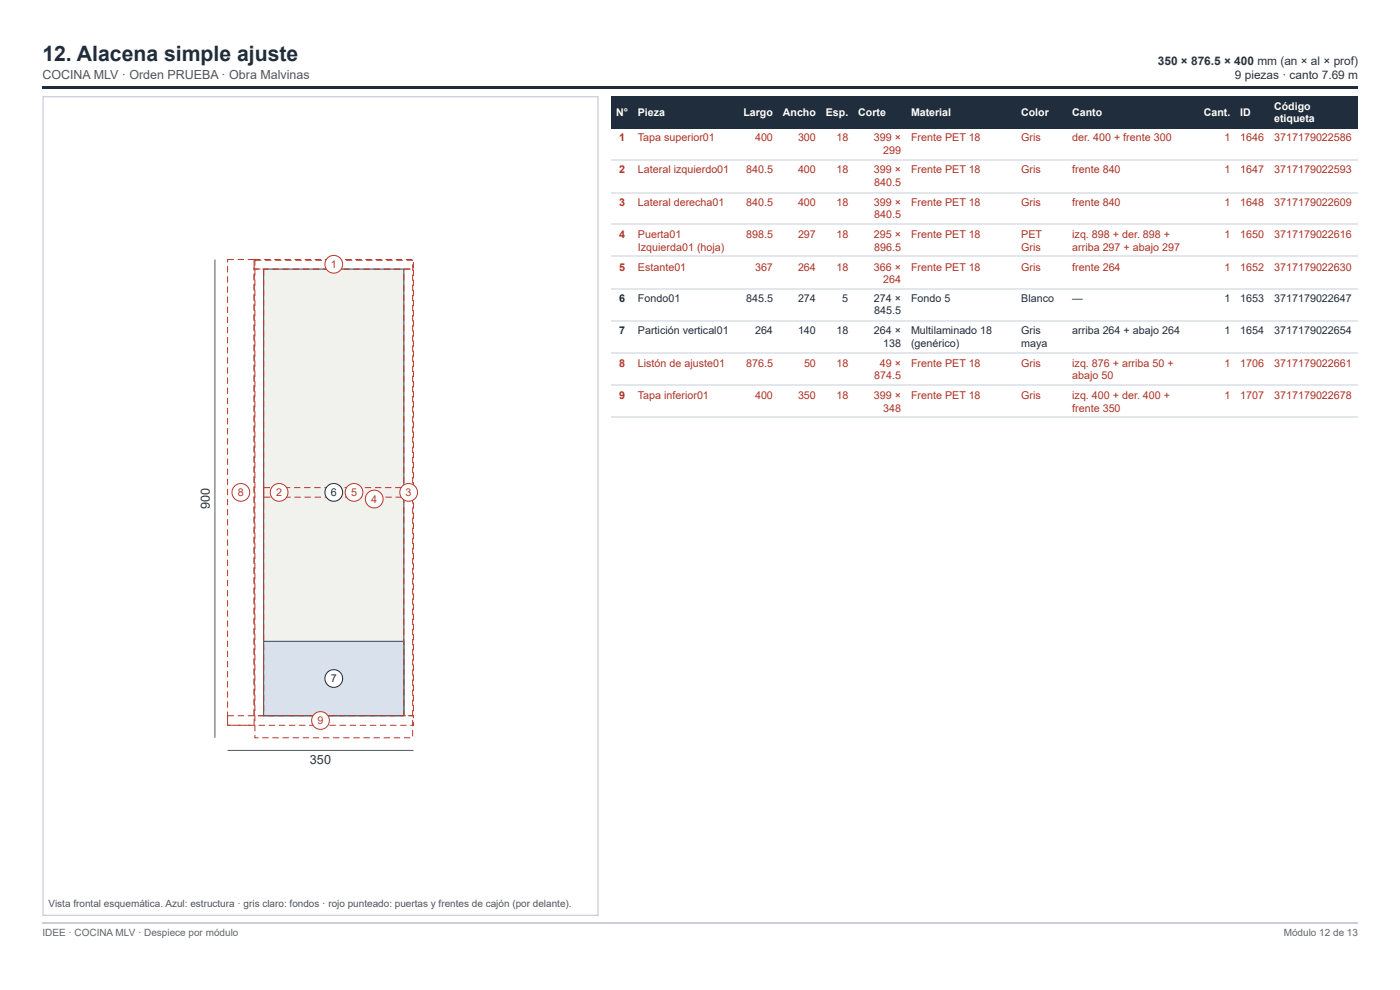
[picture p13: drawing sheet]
<svg xmlns="http://www.w3.org/2000/svg" width="297mm" height="210mm" viewBox="0 0 297 210" stroke-linecap="round" stroke-linejoin="round" font-family="sans-serif">
<defs><g id="words">
<text font-size="4.5" fill="#1f2d3d" x="9" y="13">12. Alacena simple ajuste</text>
<g font-size="2.7" fill="#333">
<text x="44.5" y="108" transform="rotate(-90 44.5 108)">900</text>
<text x="65.8" y="162">350</text>
</g>
<text font-size="2.6" fill="#555" x="9" y="16.7">COCINA MLV · Orden PRUEBA · Obra Malvinas</text>
<g font-size="2.5" fill="#333">
<text x="245.6" y="13.8">350 × 876.5 × 400 mm (an × al × prof)</text>
<text x="262" y="16.7">9 piezas · canto 7.69 m</text>
</g>
<g font-size="2.3" fill="#a93226">
<text x="131.3" y="29.9">1</text>
<text x="135.3" y="29.9">Tapa superior01</text>
<text x="160.2" y="29.9">400</text>
<text x="169.3" y="29.9">300</text>
<text x="177.4" y="29.9">18</text>
<text x="185.4" y="29.9">399 ×</text>
<text x="193.3" y="29.9">Frente PET 18</text>
<text x="216.6" y="29.9">Gris</text>
<text x="227.5" y="29.9">der. 400 + frente 300</text>
<text x="259.8" y="29.9">1</text>
<text x="263.1" y="29.9">1646</text>
<text x="270.3" y="29.9">3717179022586</text>
<text x="187.3" y="32.5">299</text>
<text x="131.3" y="36.8">2</text>
<text x="135.3" y="36.8">Lateral izquierdo01</text>
<text x="158.3" y="36.8">840.5</text>
<text x="169.3" y="36.8">400</text>
<text x="177.4" y="36.8">18</text>
<text x="185.4" y="36.8">399 ×</text>
<text x="185.5" y="39.4">840.5</text>
<text x="193.3" y="36.8">Frente PET 18</text>
<text x="216.6" y="36.8">Gris</text>
<text x="227.5" y="36.8">frente 840</text>
<text x="259.8" y="36.8">1</text>
<text x="263.1" y="36.8">1647</text>
<text x="270.3" y="36.8">3717179022593</text>
<text x="131.3" y="43.7">3</text>
<text x="135.3" y="43.7">Lateral derecha01</text>
<text x="158.3" y="43.7">840.5</text>
<text x="169.3" y="43.7">400</text>
<text x="177.4" y="43.7">18</text>
<text x="185.4" y="43.7">399 ×</text>
<text x="185.5" y="46.3">840.5</text>
<text x="193.3" y="43.7">Frente PET 18</text>
<text x="216.6" y="43.7">Gris</text>
<text x="227.5" y="43.7">frente 840</text>
<text x="259.8" y="43.7">1</text>
<text x="263.1" y="43.7">1648</text>
<text x="270.3" y="43.7">3717179022609</text>
<text x="131.3" y="50.5">4</text>
<text x="135.3" y="50.5">Puerta01</text>
<text x="135.3" y="53.2">Izquierda01 (hoja)</text>
<text x="158.3" y="50.5">898.5</text>
<text x="169.3" y="50.5">297</text>
<text x="177.4" y="50.5">18</text>
<text x="185.4" y="50.5">295 ×</text>
<text x="185.5" y="53.2">896.5</text>
<text x="193.3" y="50.5">Frente PET 18</text>
<text x="216.6" y="50.5">PET</text>
<text x="216.6" y="53.2">Gris</text>
<text x="227.5" y="50.5">izq. 898 + der. 898 +</text>
<text x="227.5" y="53.2">arriba 297 + abajo 297</text>
<text x="259.8" y="50.5">1</text>
<text x="263.1" y="50.5">1650</text>
<text x="270.3" y="50.5">3717179022616</text>
<text x="131.3" y="57.4">5</text>
<text x="135.3" y="57.4">Estante01</text>
<text x="160.2" y="57.4">367</text>
<text x="169.3" y="57.4">264</text>
<text x="177.4" y="57.4">18</text>
<text x="185.4" y="57.4">366 ×</text>
<text x="193.3" y="57.4">Frente PET 18</text>
<text x="216.6" y="57.4">Gris</text>
<text x="227.5" y="57.4">frente 264</text>
<text x="259.8" y="57.4">1</text>
<text x="263.1" y="57.4">1652</text>
<text x="270.3" y="57.4">3717179022630</text>
<text x="187.3" y="60.1">264</text>
<text x="131.3" y="77.8">8</text>
<text x="135.3" y="77.8">Listón de ajuste01</text>
<text x="158.3" y="77.8">876.5</text>
<text x="170.6" y="77.8">50</text>
<text x="177.4" y="77.8">18</text>
<text x="186.7" y="77.8">49 ×</text>
<text x="193.3" y="77.8">Frente PET 18</text>
<text x="216.6" y="77.8">Gris</text>
<text x="227.5" y="77.8">izq. 876 + arriba 50 +</text>
<text x="259.8" y="77.8">1</text>
<text x="263.1" y="77.8">1706</text>
<text x="270.3" y="77.8">3717179022661</text>
<text x="185.5" y="80.4">874.5</text>
<text x="227.5" y="80.4">abajo 50</text>
<text x="131.3" y="84.7">9</text>
<text x="135.3" y="84.7">Tapa inferior01</text>
<text x="160.2" y="84.7">400</text>
<text x="169.3" y="84.7">350</text>
<text x="177.4" y="84.7">18</text>
<text x="185.4" y="84.7">399 ×</text>
<text x="187.3" y="87.3">348</text>
<text x="193.3" y="84.7">Frente PET 18</text>
<text x="216.6" y="84.7">Gris</text>
<text x="227.5" y="84.7">izq. 400 + der. 400 +</text>
<text x="227.5" y="87.3">frente 350</text>
<text x="259.8" y="84.7">1</text>
<text x="263.1" y="84.7">1707</text>
<text x="270.3" y="84.7">3717179022678</text>
</g>
<g font-size="2.3" fill="#c0392b">
<text x="70.2" y="56.8">1</text>
<text x="50.5" y="105.2">8</text>
<text x="58.6" y="105.2">2</text>
<text x="74.5" y="105.2">5</text>
<text x="78.8" y="106.6">4</text>
<text x="86.1" y="105.2">3</text>
<text x="67.4" y="153.6">9</text>
</g>
<g font-size="2.3" fill="#1f2d3d">
<text x="131.3" y="64">6</text>
<text x="135.3" y="64">Fondo01</text>
<text x="158.3" y="64">845.5</text>
<text x="169.3" y="64">274</text>
<text x="178.7" y="64">5</text>
<text x="185.4" y="64">274 ×</text>
<text x="193.3" y="64">Fondo 5</text>
<text x="216.6" y="64">Blanco</text>
<text x="227.5" y="64">—</text>
<text x="259.8" y="64">1</text>
<text x="263.1" y="64">1653</text>
<text x="270.3" y="64">3717179022647</text>
<text x="131.3" y="70.9">7</text>
<text x="135.3" y="70.9">Partición vertical01</text>
<text x="160.2" y="70.9">264</text>
<text x="169.3" y="70.9">140</text>
<text x="177.4" y="70.9">18</text>
<text x="185.4" y="70.9">264 ×</text>
<text x="185.5" y="66.7">845.5</text>
<text x="193.3" y="70.9">Multilaminado 18</text>
<text x="216.6" y="70.9">Gris</text>
<text x="227.5" y="70.9">arriba 264 + abajo 264</text>
<text x="259.8" y="70.9">1</text>
<text x="263.1" y="70.9">1654</text>
<text x="270.3" y="70.9">3717179022654</text>
<text x="187.3" y="73.6">138</text>
<text x="193.3" y="73.6">(genérico)</text>
<text x="216.6" y="73.6">maya</text>
<text x="70.2" y="105.2">6</text>
<text x="70.2" y="144.7">7</text>
</g>
<g font-size="2.2" fill="#fff">
<text x="270.3" y="23.3">Código</text>
<text x="130.7" y="24.6">N°</text>
<text x="135.3" y="24.6">Pieza</text>
<text x="157.7" y="24.6">Largo</text>
<text x="166.1" y="24.6">Ancho</text>
<text x="175.2" y="24.6">Esp.</text>
<text x="182.1" y="24.6">Corte</text>
<text x="193.3" y="24.6">Material</text>
<text x="216.6" y="24.6">Color</text>
<text x="227.5" y="24.6">Canto</text>
<text x="255.4" y="24.6">Cant.</text>
<text x="263.1" y="24.6">ID</text>
<text x="270.3" y="25.9">etiqueta</text>
</g>
<text font-size="2.1" fill="#555" x="10.3" y="192.4">Vista frontal esquemática. Azul: estructura · gris claro: fondos · rojo punteado: puertas y frentes de cajón (por delante).</text>
<g font-size="2.1" fill="#666">
<text x="9" y="198.4">IDEE · COCINA MLV · Despiece por módulo</text>
<text x="272.4" y="198.4">Módulo 12 de 13</text>
</g>
</g></defs>
<path d="M9 18.3h279v.5h-279z" fill="#1f2d3d"/>
<path d="M9.1 20.5h117.8v173.6h-117.8z" fill="none" stroke="#ccd" stroke-width=".26"/>
<path d="M55.9 57h29.8v94.7h-29.8z" fill="#f1f1ee"/>
<path d="M55.9 57h29.8v94.7h-29.8z" fill="none" stroke="#34495e" stroke-width=".21"/>
<path d="M55.9 136h29.8v15.7h-29.8z" fill="#d9e2ec"/>
<path d="M55.9 136h29.8v15.7h-29.8z" fill="none" stroke="#34495e" stroke-width=".21"/>
<g fill="#c0392b">
<path d="M50.4 151.6h1.4v.2h-1.4zM52.6 151.6h1.3v.2h-1.3zM54.7 151.6h1.4v.2h-1.4zM56.9 151.6h1.3v.2h-1.3zM59 151.6h1.3v.2h-1.3zM61.2 151.6h1.3v.2h-1.3zM63.3 151.6h1.3v.2h-1.3zM65.4 151.6h1.4v.2h-1.4zM67.6 151.6h1.3v.2h-1.3zM69.7 151.6h1.4v.2h-1.4zM71.9 151.6h1.3v.2h-1.3zM74 151.6h1.4v.2h-1.4zM76.2 151.6h1.3v.2h-1.3zM78.3 151.6h1.4v.2h-1.4zM80.5 151.6h1.3v.2h-1.3zM82.6 151.6h1.4v.2h-1.4zM84.8 151.6h1.3v.2h-1.3zM86.9 151.6h.9v.7h-.2l.1-.6v.1h-.8zM87.6 153.1h.2v.8h-.7v-.2l.6 .1zM84.9 153.7h1.4v.2h-1.4zM82.8 153.7h1.3v.2h-1.3zM80.6 153.7h1.4v.2h-1.4zM78.5 153.7h1.3v.2h-1.3zM76.3 153.7h1.4v.2h-1.4zM74.2 153.7h1.3v.2h-1.3zM72 153.7h1.4v.2h-1.4zM69.9 153.7h1.3v.2h-1.3zM67.7 153.7h1.4v.2h-1.4zM65.6 153.7h1.3v.2h-1.3zM63.4 153.7h1.4v.2h-1.4zM61.3 153.7h1.3v.2h-1.3zM59.2 153.7h1.3v.2h-1.3zM57 153.7h1.4v.2h-1.4zM54.9 153.7h1.3v.2h-1.3zM52.7 153.7h1.4v.2h-1.4zM50.6 153.7h1.3v.2h-1.3zM48.4 153.7h1.4v.2h-1.4zM48.2 151.8h.2v1.3h-.2zM48.3 151.6h1.3v.2h-1.3z"/>
<path d="M50.4 54.9h1.4v.2h-1.4zM52.6 54.9h1.3v.2h-1.3zM53.8 55.8h.2v1.4h-.2zM53.8 58h.2v1.3h-.2zM53.8 60.1h.2v1.4h-.2zM53.8 62.3h.2v1.3h-.2zM53.8 64.4h.2v1.3h-.2zM53.8 66.6h.2v1.3h-.2zM53.8 68.7h.2v1.3h-.2zM53.8 70.8h.2v1.4h-.2zM53.8 73h.2v1.3h-.2zM53.8 75.1h.2v1.4h-.2zM53.8 77.3h.2v1.3h-.2zM53.8 79.4h.2v1.4h-.2zM53.8 81.6h.2v1.3h-.2zM53.8 83.7h.2v1.4h-.2zM53.8 85.9h.2v1.3h-.2zM53.8 88h.2v1.4h-.2zM53.8 90.2h.2v1.3h-.2zM53.8 92.3h.2v1.3h-.2zM53.8 94.4h.2v1.4h-.2zM53.8 96.6h.2v1.3h-.2zM53.8 98.7h.2v1.4h-.2zM53.8 100.9h.2v1.3h-.2zM53.8 103h.2v1.4h-.2zM53.8 105.2h.2v1.3h-.2zM53.8 107.3h.2v1.4h-.2zM53.8 109.5h.2v1.3h-.2zM53.8 111.6h.2v1.4h-.2zM53.8 113.8h.2v1.3h-.2zM53.8 115.9h.2v1.4h-.2zM53.8 118.1h.2v1.3h-.2zM53.8 120.2h.2v1.3h-.2zM53.8 122.3h.2v1.4h-.2zM53.8 124.5h.2v1.3h-.2zM53.8 126.6h.2v1.4h-.2zM53.8 128.8h.2v1.3h-.2zM53.8 130.9h.2v1.4h-.2zM53.8 133.1h.2v1.3h-.2zM53.8 135.2h.2v1.4h-.2zM53.8 137.4h.2v1.3h-.2zM53.8 139.5h.2v1.4h-.2zM53.8 141.7h.2v1.3h-.2zM53.8 143.8h.2v1.3h-.2zM53.8 146h.2v1.3h-.2zM53.8 148.1h.2v1.3h-.2zM53.8 150.2h.2v1.4h-.2zM53.8 152.4h.2v1.3h-.2zM51.8 153.7h1.3v.2h-1.3zM49.7 153.7h1.3v.2h-1.3zM48.2 153h.2v.8h-.1l.5-.1v.2h-.6zM48.2 150.9h.2v1.3h-.2zM48.2 148.7h.2v1.3h-.2zM48.2 146.6h.2v1.3h-.2zM48.2 144.4h.2v1.4h-.2zM48.2 142.3h.2v1.3h-.2zM48.2 140.1h.2v1.4h-.2zM48.2 138h.2v1.3h-.2zM48.2 135.8h.2v1.4h-.2zM48.2 133.7h.2v1.3h-.2zM48.2 131.5h.2v1.4h-.2zM48.2 129.4h.2v1.3h-.2zM48.2 127.2h.2v1.4h-.2zM48.2 125.1h.2v1.3h-.2zM48.2 123h.2v1.3h-.2zM48.2 120.8h.2v1.3h-.2zM48.2 118.7h.2v1.3h-.2zM48.2 116.5h.2v1.4h-.2zM48.2 114.4h.2v1.3h-.2zM48.2 112.2h.2v1.4h-.2zM48.2 110.1h.2v1.3h-.2zM48.2 107.9h.2v1.4h-.2zM48.2 105.8h.2v1.3h-.2zM48.2 103.6h.2v1.4h-.2zM48.2 101.5h.2v1.3h-.2zM48.2 99.3h.2v1.4h-.2zM48.2 97.2h.2v1.3h-.2zM48.2 95.1h.2v1.3h-.2zM48.2 92.9h.2v1.4h-.2zM48.2 90.8h.2v1.3h-.2zM48.2 88.6h.2v1.4h-.2zM48.2 86.5h.2v1.3h-.2zM48.2 84.3h.2v1.4h-.2zM48.2 82.2h.2v1.3h-.2zM48.2 80h.2v1.4h-.2zM48.2 77.9h.2v1.3h-.2zM48.2 75.7h.2v1.4h-.2zM48.2 73.6h.2v1.3h-.2zM48.2 71.4h.2v1.4h-.2zM48.2 69.3h.2v1.3h-.2zM48.2 67.2h.2v1.3h-.2zM48.2 65h.2v1.4h-.2zM48.2 62.9h.2v1.3h-.2zM48.2 60.7h.2v1.4h-.2zM48.2 58.6h.2v1.3h-.2zM48.2 56.4h.2v1.4h-.2zM48.2 54.9h1.4v.2h-1.3v-.1l.1 .6h-.2z"/>
<path d="M58.1 103.3h1.3v.2h-1.3zM60.2 103.3h1.4v.2h-1.4zM62.4 103.3h1.3v.2h-1.3zM64.5 103.3h1.4v.2h-1.4zM66.7 103.3h1.3v.2h-1.3zM68.8 103.3h1.4v.2h-1.4zM71 103.3h1.3v.2h-1.3zM73.1 103.3h1.3v.2h-1.3zM75.3 103.3h1.3v.2h-1.3zM77.4 103.3h1.3v.2h-1.3zM79.5 103.3h1.4v.2h-1.4zM81.7 103.3h1.3v.2h-1.3zM83.8 103.3h1.4v.2h-1.4zM85.6 103.7h.2v1.3h-.2zM83.9 105.3h1.4v.2h-1.4zM81.8 105.3h1.3v.2h-1.3zM79.6 105.3h1.4v.2h-1.4zM77.5 105.3h1.3v.2h-1.3zM75.3 105.3h1.4v.2h-1.4zM73.2 105.3h1.3v.2h-1.3zM71 105.3h1.4v.2h-1.4zM68.9 105.3h1.3v.2h-1.3zM66.8 105.3h1.3v.2h-1.3zM64.6 105.3h1.3v.2h-1.3zM62.5 105.3h1.3v.2h-1.3zM60.3 105.3h1.4v.2h-1.4zM58.2 105.3h1.3v.2h-1.3zM56 105.3h1.4v.2h-1.4zM55.8 103.3h1.5v.2h-1.4v-.1h.1v1.3h-.2z"/>
<path d="M55.8 57.2h.2v1.3h-.2zM55.8 59.3h.2v1.3h-.2zM55.8 61.5h.2v1.3h-.2zM55.8 63.6h.2v1.3h-.2zM55.8 65.7h.2v1.4h-.2zM55.8 67.9h.2v1.3h-.2zM55.8 70h.2v1.4h-.2zM55.8 72.2h.2v1.3h-.2zM55.8 74.3h.2v1.4h-.2zM55.8 76.5h.2v1.3h-.2zM55.8 78.6h.2v1.4h-.2zM55.8 80.8h.2v1.3h-.2zM55.8 82.9h.2v1.4h-.2zM55.8 85.1h.2v1.3h-.2zM55.8 87.2h.2v1.3h-.2zM55.8 89.4h.2v1.3h-.2zM55.8 91.5h.2v1.3h-.2zM55.8 93.6h.2v1.4h-.2zM55.8 95.8h.2v1.3h-.2zM55.8 97.9h.2v1.4h-.2zM55.8 100.1h.2v1.3h-.2zM55.8 102.2h.2v1.4h-.2zM55.8 104.4h.2v1.3h-.2zM55.8 106.5h.2v1.4h-.2zM55.8 108.7h.2v1.3h-.2zM55.8 110.8h.2v1.4h-.2zM55.8 113h.2v1.3h-.2zM55.8 115.1h.2v1.3h-.2zM55.8 117.3h.2v1.3h-.2zM55.8 119.4h.2v1.3h-.2zM55.8 121.5h.2v1.4h-.2zM55.8 123.7h.2v1.3h-.2zM55.8 125.8h.2v1.4h-.2zM55.8 128h.2v1.3h-.2zM55.8 130.1h.2v1.4h-.2zM55.8 132.3h.2v1.3h-.2zM55.8 134.4h.2v1.4h-.2zM55.8 136.6h.2v1.3h-.2zM55.8 138.7h.2v1.4h-.2zM55.8 140.9h.2v1.3h-.2zM55.8 143h.2v1.3h-.2zM55.8 145.1h.2v1.4h-.2zM55.8 147.3h.2v1.3h-.2zM55.8 149.4h.2v1.4h-.2zM54.7 151.6h1.2v.1l-.1-.1h.2v.2h-1.3zM53.8 150.4h.2l-.1 1.4h-.1zM53.8 148.3h.2v1.3h-.2zM53.8 146.1h.2v1.4h-.2zM53.8 144h.2v1.3h-.2zM53.8 141.8h.2v1.4h-.2zM53.8 139.7h.2v1.3h-.2zM53.8 137.6h.2v1.3h-.2zM53.8 135.4h.2v1.4h-.2zM53.8 133.3h.2v1.3h-.2zM53.8 131.1h.2v1.4h-.2zM53.8 129h.2v1.3h-.2zM53.8 126.8h.2v1.4h-.2zM53.8 124.7h.2v1.3h-.2zM53.8 122.5h.2v1.4h-.2zM53.8 120.4h.2v1.3h-.2zM53.8 118.2h.2v1.4h-.2zM53.8 116.1h.2v1.3h-.2zM53.8 114h.2v1.3h-.2zM53.8 111.8h.2v1.3h-.2zM53.8 109.7h.2v1.3h-.2zM53.8 107.5h.2v1.4h-.2zM53.8 105.4h.2v1.3h-.2zM53.8 103.2h.2v1.4h-.2zM53.8 101.1h.2v1.3h-.2zM53.8 98.9h.2v1.4h-.2zM53.8 96.8h.2v1.3h-.2zM53.8 94.6h.2v1.4h-.2zM53.8 92.5h.2v1.3h-.2zM53.8 90.3h.2v1.4h-.2zM53.8 88.2h.2v1.3h-.2zM53.8 86.1h.2v1.3h-.2zM53.8 83.9h.2v1.3h-.2zM53.8 81.8h.2v1.3h-.2zM53.8 79.6h.2v1.4h-.2zM53.8 77.5h.2v1.3h-.2zM53.8 75.3h.2v1.4h-.2zM53.8 73.2h.2v1.3h-.2zM53.8 71h.2v1.4h-.2zM53.8 68.9h.2v1.3h-.2zM53.8 66.7h.2v1.4h-.2zM53.8 64.6h.2v1.3h-.2zM53.8 62.4h.2v1.4h-.2zM53.8 60.3h.2v1.3h-.2zM53.8 58.2h.2v1.3h-.2zM53.8 56.9h1.5v.3h-1.4v-.2l.1 .3h-.2z"/>
<path d="M56.1 54.9h1.3v.2h-1.3zM58.2 54.9h1.3v.2h-1.3zM60.3 54.9h1.4v.2h-1.4zM62.5 54.9h1.3v.2h-1.3zM64.6 54.9h1.4v.2h-1.4zM66.8 54.9h1.3v.2h-1.3zM68.9 54.9h1.4v.2h-1.4zM71.1 54.9h1.3v.2h-1.3zM73.2 54.9h1.4v.2h-1.4zM75.4 54.9h1.3v.2h-1.3zM77.5 54.9h1.4v.2h-1.4zM79.7 54.9h1.3v.2h-1.3zM81.8 54.9h1.4v.2h-1.4zM84 54.9h1.3v.2h-1.3zM86.1 54.9h1.3v.2h-1.3zM87.6 55.6h.2v1.3h-.2zM85.7 56.9h1.4v.3h-1.4zM83.6 56.9h1.3v.3h-1.3zM81.4 56.9h1.4v.3h-1.4zM79.3 56.9h1.3v.3h-1.3zM77.1 56.9h1.4v.3h-1.4zM75 56.9h1.3v.3h-1.3zM72.8 56.9h1.4v.3h-1.4zM70.7 56.9h1.3v.3h-1.3zM68.5 56.9h1.4v.3h-1.4zM66.4 56.9h1.3v.3h-1.3zM64.3 56.9h1.3v.3h-1.3zM62.1 56.9h1.3v.3h-1.3zM60 56.9h1.3v.3h-1.3zM57.8 56.9h1.4v.3h-1.4zM55.7 56.9h1.3v.3h-1.3zM53.8 56.7h.2l-.1 .3v-.1h1v.3h-1.1zM53.8 54.9h1.5v.2h-1.4v-.1h.1v.9h-.2z"/>
<path d="M56.2 55.1h1.4v.2h-1.4zM58.4 55.1h1.3v.2h-1.3zM60.5 55.1h1.4v.2h-1.4zM62.7 55.1h1.3v.2h-1.3zM64.8 55.1h1.4v.2h-1.4zM67 55.1h1.3v.2h-1.3zM69.1 55.1h1.3v.2h-1.3zM71.2 55.1h1.4v.2h-1.4zM73.4 55.1h1.3v.2h-1.3zM75.5 55.1h1.4v.2h-1.4zM77.7 55.1h1.3v.2h-1.3zM79.8 55.1h1.4v.2h-1.4zM82 55.1h1.3v.2h-1.3zM84.1 55.1h1.4v.2h-1.4zM86.3 55.1h1.3v.2h-1.3zM87.4 56.1h.2v1.3h-.2zM87.4 58.2h.2v1.3h-.2zM87.4 60.4h.2v1.3h-.2zM87.4 62.5h.2v1.3h-.2zM87.4 64.6h.2v1.4h-.2zM87.4 66.8h.2v1.3h-.2zM87.4 68.9h.2v1.4h-.2zM87.4 71.1h.2v1.3h-.2zM87.4 73.2h.2v1.4h-.2zM87.4 75.4h.2v1.3h-.2zM87.4 77.5h.2v1.4h-.2zM87.4 79.7h.2v1.3h-.2zM87.4 81.8h.2v1.4h-.2zM87.4 84h.2v1.3h-.2zM87.4 86.1h.2v1.3h-.2zM87.4 88.2h.2v1.4h-.2zM87.4 90.4h.2v1.3h-.2zM87.4 92.5h.2v1.4h-.2zM87.4 94.7h.2v1.3h-.2zM87.4 96.8h.2v1.4h-.2zM87.4 99h.2v1.3h-.2zM87.4 101.1h.2v1.4h-.2zM87.4 103.3h.2v1.3h-.2zM87.4 105.4h.2v1.4h-.2zM87.4 107.6h.2v1.3h-.2zM87.4 109.7h.2v1.4h-.2zM87.4 111.9h.2v1.3h-.2zM87.4 114h.2v1.3h-.2zM87.4 116.1h.2v1.4h-.2zM87.4 118.3h.2v1.3h-.2zM87.4 120.4h.2v1.4h-.2zM87.4 122.6h.2v1.3h-.2zM87.4 124.7h.2v1.4h-.2zM87.4 126.9h.2v1.3h-.2zM87.4 129h.2v1.4h-.2zM87.4 131.2h.2v1.3h-.2zM87.4 133.3h.2v1.4h-.2zM87.4 135.5h.2v1.3h-.2zM87.4 137.6h.2v1.3h-.2zM87.4 139.8h.2v1.3h-.2zM87.4 141.9h.2v1.3h-.2zM87.4 144h.2v1.4h-.2zM87.4 146.2h.2v1.3h-.2zM87.4 148.3h.2v1.4h-.2zM87.4 150.5h.2v1.3h-.2zM87.4 152.6h.2v1.4h-.2zM87.4 154.8h.2v1.3h-.2zM85.7 156.3h1.3v.2h-1.3zM83.5 156.3h1.4v.2h-1.4zM81.4 156.3h1.3v.2h-1.3zM79.3 156.3h1.3v.2h-1.3zM77.1 156.3h1.4v.2h-1.4zM75 156.3h1.3v.2h-1.3zM72.8 156.3h1.4v.2h-1.4zM70.7 156.3h1.3v.2h-1.3zM68.5 156.3h1.4v.2h-1.4zM66.4 156.3h1.3v.2h-1.3zM64.2 156.3h1.4v.2h-1.4zM62.1 156.3h1.3v.2h-1.3zM59.9 156.3h1.4v.2h-1.4zM57.8 156.3h1.3v.2h-1.3zM55.6 156.3h1.4v.2h-1.4zM54 155.8h.2l-.1 .6v-.1h.7v.2h-.8zM54 153.7h.2v1.3h-.2zM54 151.5h.2v1.4h-.2zM54 149.4h.2v1.3h-.2zM54 147.3h.2v1.3h-.2zM54 145.1h.2v1.4h-.2zM54 143h.2v1.3h-.2zM54 140.8h.2v1.4h-.2zM54 138.7h.2v1.3h-.2zM54 136.5h.2v1.4h-.2zM54 134.4h.2v1.3h-.2zM54 132.2h.2v1.4h-.2zM54 130.1h.2v1.3h-.2zM54 127.9h.2v1.4h-.2zM54 125.8h.2v1.3h-.2zM54 123.6h.2v1.4h-.2zM54 121.5h.2v1.3h-.2zM54 119.4h.2v1.3h-.2zM54 117.2h.2v1.4h-.2zM54 115.1h.2v1.3h-.2zM54 112.9h.2v1.4h-.2zM54 110.8h.2v1.3h-.2zM54 108.6h.2v1.4h-.2zM54 106.5h.2v1.3h-.2zM54 104.3h.2v1.4h-.2zM54 102.2h.2v1.3h-.2zM54 100h.2v1.4h-.2zM54 97.9h.2v1.3h-.2zM54 95.7h.2v1.4h-.2zM54 93.6h.2v1.3h-.2zM54 91.5h.2v1.3h-.2zM54 89.3h.2v1.4h-.2zM54 87.2h.2v1.3h-.2zM54 85h.2v1.4h-.2zM54 82.9h.2v1.3h-.2zM54 80.7h.2v1.4h-.2zM54 78.6h.2v1.3h-.2zM54 76.4h.2v1.4h-.2zM54 74.3h.2v1.3h-.2zM54 72.1h.2v1.4h-.2zM54 70h.2v1.3h-.2zM54 67.9h.2v1.3h-.2zM54 65.7h.2v1.3h-.2zM54 63.6h.2v1.3h-.2zM54 61.4h.2v1.4h-.2zM54 59.3h.2v1.3h-.2zM54 57.1h.2v1.4h-.2zM54 55.1h1.4v.2h-1.3v-.1h.1v1.1h-.2z"/>
<path d="M87.6 57.2h.2v1.3h-.2zM87.6 59.3h.2v1.3h-.2zM87.6 61.5h.2v1.3h-.2zM87.6 63.6h.2v1.3h-.2zM87.6 65.7h.2v1.4h-.2zM87.6 67.9h.2v1.3h-.2zM87.6 70h.2v1.4h-.2zM87.6 72.2h.2v1.3h-.2zM87.6 74.3h.2v1.4h-.2zM87.6 76.5h.2v1.3h-.2zM87.6 78.6h.2v1.4h-.2zM87.6 80.8h.2v1.3h-.2zM87.6 82.9h.2v1.4h-.2zM87.6 85.1h.2v1.3h-.2zM87.6 87.2h.2v1.3h-.2zM87.6 89.4h.2v1.3h-.2zM87.6 91.5h.2v1.3h-.2zM87.6 93.6h.2v1.4h-.2zM87.6 95.8h.2v1.3h-.2zM87.6 97.9h.2v1.4h-.2zM87.6 100.1h.2v1.3h-.2zM87.6 102.2h.2v1.4h-.2zM87.6 104.4h.2v1.3h-.2zM87.6 106.5h.2v1.4h-.2zM87.6 108.7h.2v1.3h-.2zM87.6 110.8h.2v1.4h-.2zM87.6 113h.2v1.3h-.2zM87.6 115.1h.2v1.3h-.2zM87.6 117.3h.2v1.3h-.2zM87.6 119.4h.2v1.3h-.2zM87.6 121.5h.2v1.4h-.2zM87.6 123.7h.2v1.3h-.2zM87.6 125.8h.2v1.4h-.2zM87.6 128h.2v1.3h-.2zM87.6 130.1h.2v1.4h-.2zM87.6 132.3h.2v1.3h-.2zM87.6 134.4h.2v1.4h-.2zM87.6 136.6h.2v1.3h-.2zM87.6 138.7h.2v1.4h-.2zM87.6 140.9h.2v1.3h-.2zM87.6 143h.2v1.3h-.2zM87.6 145.1h.2v1.4h-.2zM87.6 147.3h.2v1.3h-.2zM87.6 149.4h.2v1.4h-.2zM86.5 151.6h1.2v.1l-.1-.1h.2v.2h-1.3zM85.6 150.4h.2l-.1 1.4h-.1zM85.6 148.3h.2v1.3h-.2zM85.6 146.1h.2v1.4h-.2zM85.6 144h.2v1.3h-.2zM85.6 141.8h.2v1.4h-.2zM85.6 139.7h.2v1.3h-.2zM85.6 137.6h.2v1.3h-.2zM85.6 135.4h.2v1.4h-.2zM85.6 133.3h.2v1.3h-.2zM85.6 131.1h.2v1.4h-.2zM85.6 129h.2v1.3h-.2zM85.6 126.8h.2v1.4h-.2zM85.6 124.7h.2v1.3h-.2zM85.6 122.5h.2v1.4h-.2zM85.6 120.4h.2v1.3h-.2zM85.6 118.2h.2v1.4h-.2zM85.6 116.1h.2v1.3h-.2zM85.6 114h.2v1.3h-.2zM85.6 111.8h.2v1.3h-.2zM85.6 109.7h.2v1.3h-.2zM85.6 107.5h.2v1.4h-.2zM85.6 105.4h.2v1.3h-.2zM85.6 103.2h.2v1.4h-.2zM85.6 101.1h.2v1.3h-.2zM85.6 98.9h.2v1.4h-.2zM85.6 96.8h.2v1.3h-.2zM85.6 94.6h.2v1.4h-.2zM85.6 92.5h.2v1.3h-.2zM85.6 90.3h.2v1.4h-.2zM85.6 88.2h.2v1.3h-.2zM85.6 86.1h.2v1.3h-.2zM85.6 83.9h.2v1.3h-.2zM85.6 81.8h.2v1.3h-.2zM85.6 79.6h.2v1.4h-.2zM85.6 77.5h.2v1.3h-.2zM85.6 75.3h.2v1.4h-.2zM85.6 73.2h.2v1.3h-.2zM85.6 71h.2v1.4h-.2zM85.6 68.9h.2v1.3h-.2zM85.6 66.7h.2v1.4h-.2zM85.6 64.6h.2v1.3h-.2zM85.6 62.4h.2v1.4h-.2zM85.6 60.3h.2v1.3h-.2zM85.6 58.2h.2v1.3h-.2zM85.6 56.9h1.4v.3h-1.3v-.2l.1 .3h-.2z"/>
</g>
<circle cx="70.8" cy="104.4" r="1.88" fill="#fff"/>
<circle cx="70.8" cy="104.4" r="1.88" fill="none" stroke="#1f2d3d" stroke-width=".21"/>
<circle cx="70.8" cy="143.9" r="1.88" fill="#fff"/>
<circle cx="70.8" cy="143.9" r="1.88" fill="none" stroke="#1f2d3d" stroke-width=".21"/>
<circle cx="68" cy="152.8" r="1.88" fill="#fff"/>
<circle cx="68" cy="152.8" r="1.88" fill="none" stroke="#c0392b" stroke-width=".21"/>
<circle cx="51.1" cy="104.4" r="1.88" fill="#fff"/>
<circle cx="51.1" cy="104.4" r="1.88" fill="none" stroke="#c0392b" stroke-width=".21"/>
<circle cx="75.1" cy="104.4" r="1.88" fill="#fff"/>
<circle cx="75.1" cy="104.4" r="1.88" fill="none" stroke="#c0392b" stroke-width=".21"/>
<circle cx="59.2" cy="104.4" r="1.88" fill="#fff"/>
<circle cx="59.2" cy="104.4" r="1.88" fill="none" stroke="#c0392b" stroke-width=".21"/>
<circle cx="70.8" cy="56" r="1.88" fill="#fff"/>
<circle cx="70.8" cy="56" r="1.88" fill="none" stroke="#c0392b" stroke-width=".21"/>
<circle cx="79.4" cy="105.8" r="1.88" fill="#fff"/>
<circle cx="79.4" cy="105.8" r="1.88" fill="none" stroke="#c0392b" stroke-width=".21"/>
<circle cx="86.7" cy="104.4" r="1.88" fill="#fff"/>
<circle cx="86.7" cy="104.4" r="1.88" fill="none" stroke="#c0392b" stroke-width=".21"/>
<path d="M45.6 55v101.4M48.3 159.1h39.4" fill="none" stroke="#555" stroke-width=".21"/>
<g fill="#1f2d3d">
<path d="M129.6 20.4h4.8v6.9h-4.8z"/>
<path d="M134.4 20.4h22.2v6.9h-22.2z"/>
<path d="M156.6 20.4h8.5v6.9h-8.5z"/>
<path d="M165.1 20.4h9v6.9h-9z"/>
<path d="M174.1 20.4h6.9v6.9h-6.9z"/>
<path d="M181 20.4h11.1v6.9h-11.1z"/>
<path d="M192.1 20.4h23.5v6.9h-23.5z"/>
<path d="M215.6 20.4h10.9v6.9h-10.9z"/>
<path d="M226.5 20.4h27.8v6.9h-27.8z"/>
<path d="M254.3 20.4h7.9v6.9h-7.9z"/>
<path d="M262.2 20.4h7.1v6.9h-7.1z"/>
<path d="M269.3 20.4h18.7v6.9h-18.7z"/>
</g>
<path d="M129.6 34h158.4M129.6 40.9h158.4M129.6 47.5h158.4M129.6 54.4h158.4M129.6 61.3h158.4M129.6 68.1h158.4M129.6 74.7h158.4M129.6 81.6h158.4M129.6 88.5h158.4" fill="none" stroke="#e3e6ea" stroke-width=".26"/>
<path d="M9 195.7h279" fill="none" stroke="#ccd" stroke-width=".26"/>
<use href="#words"/>
</svg>
